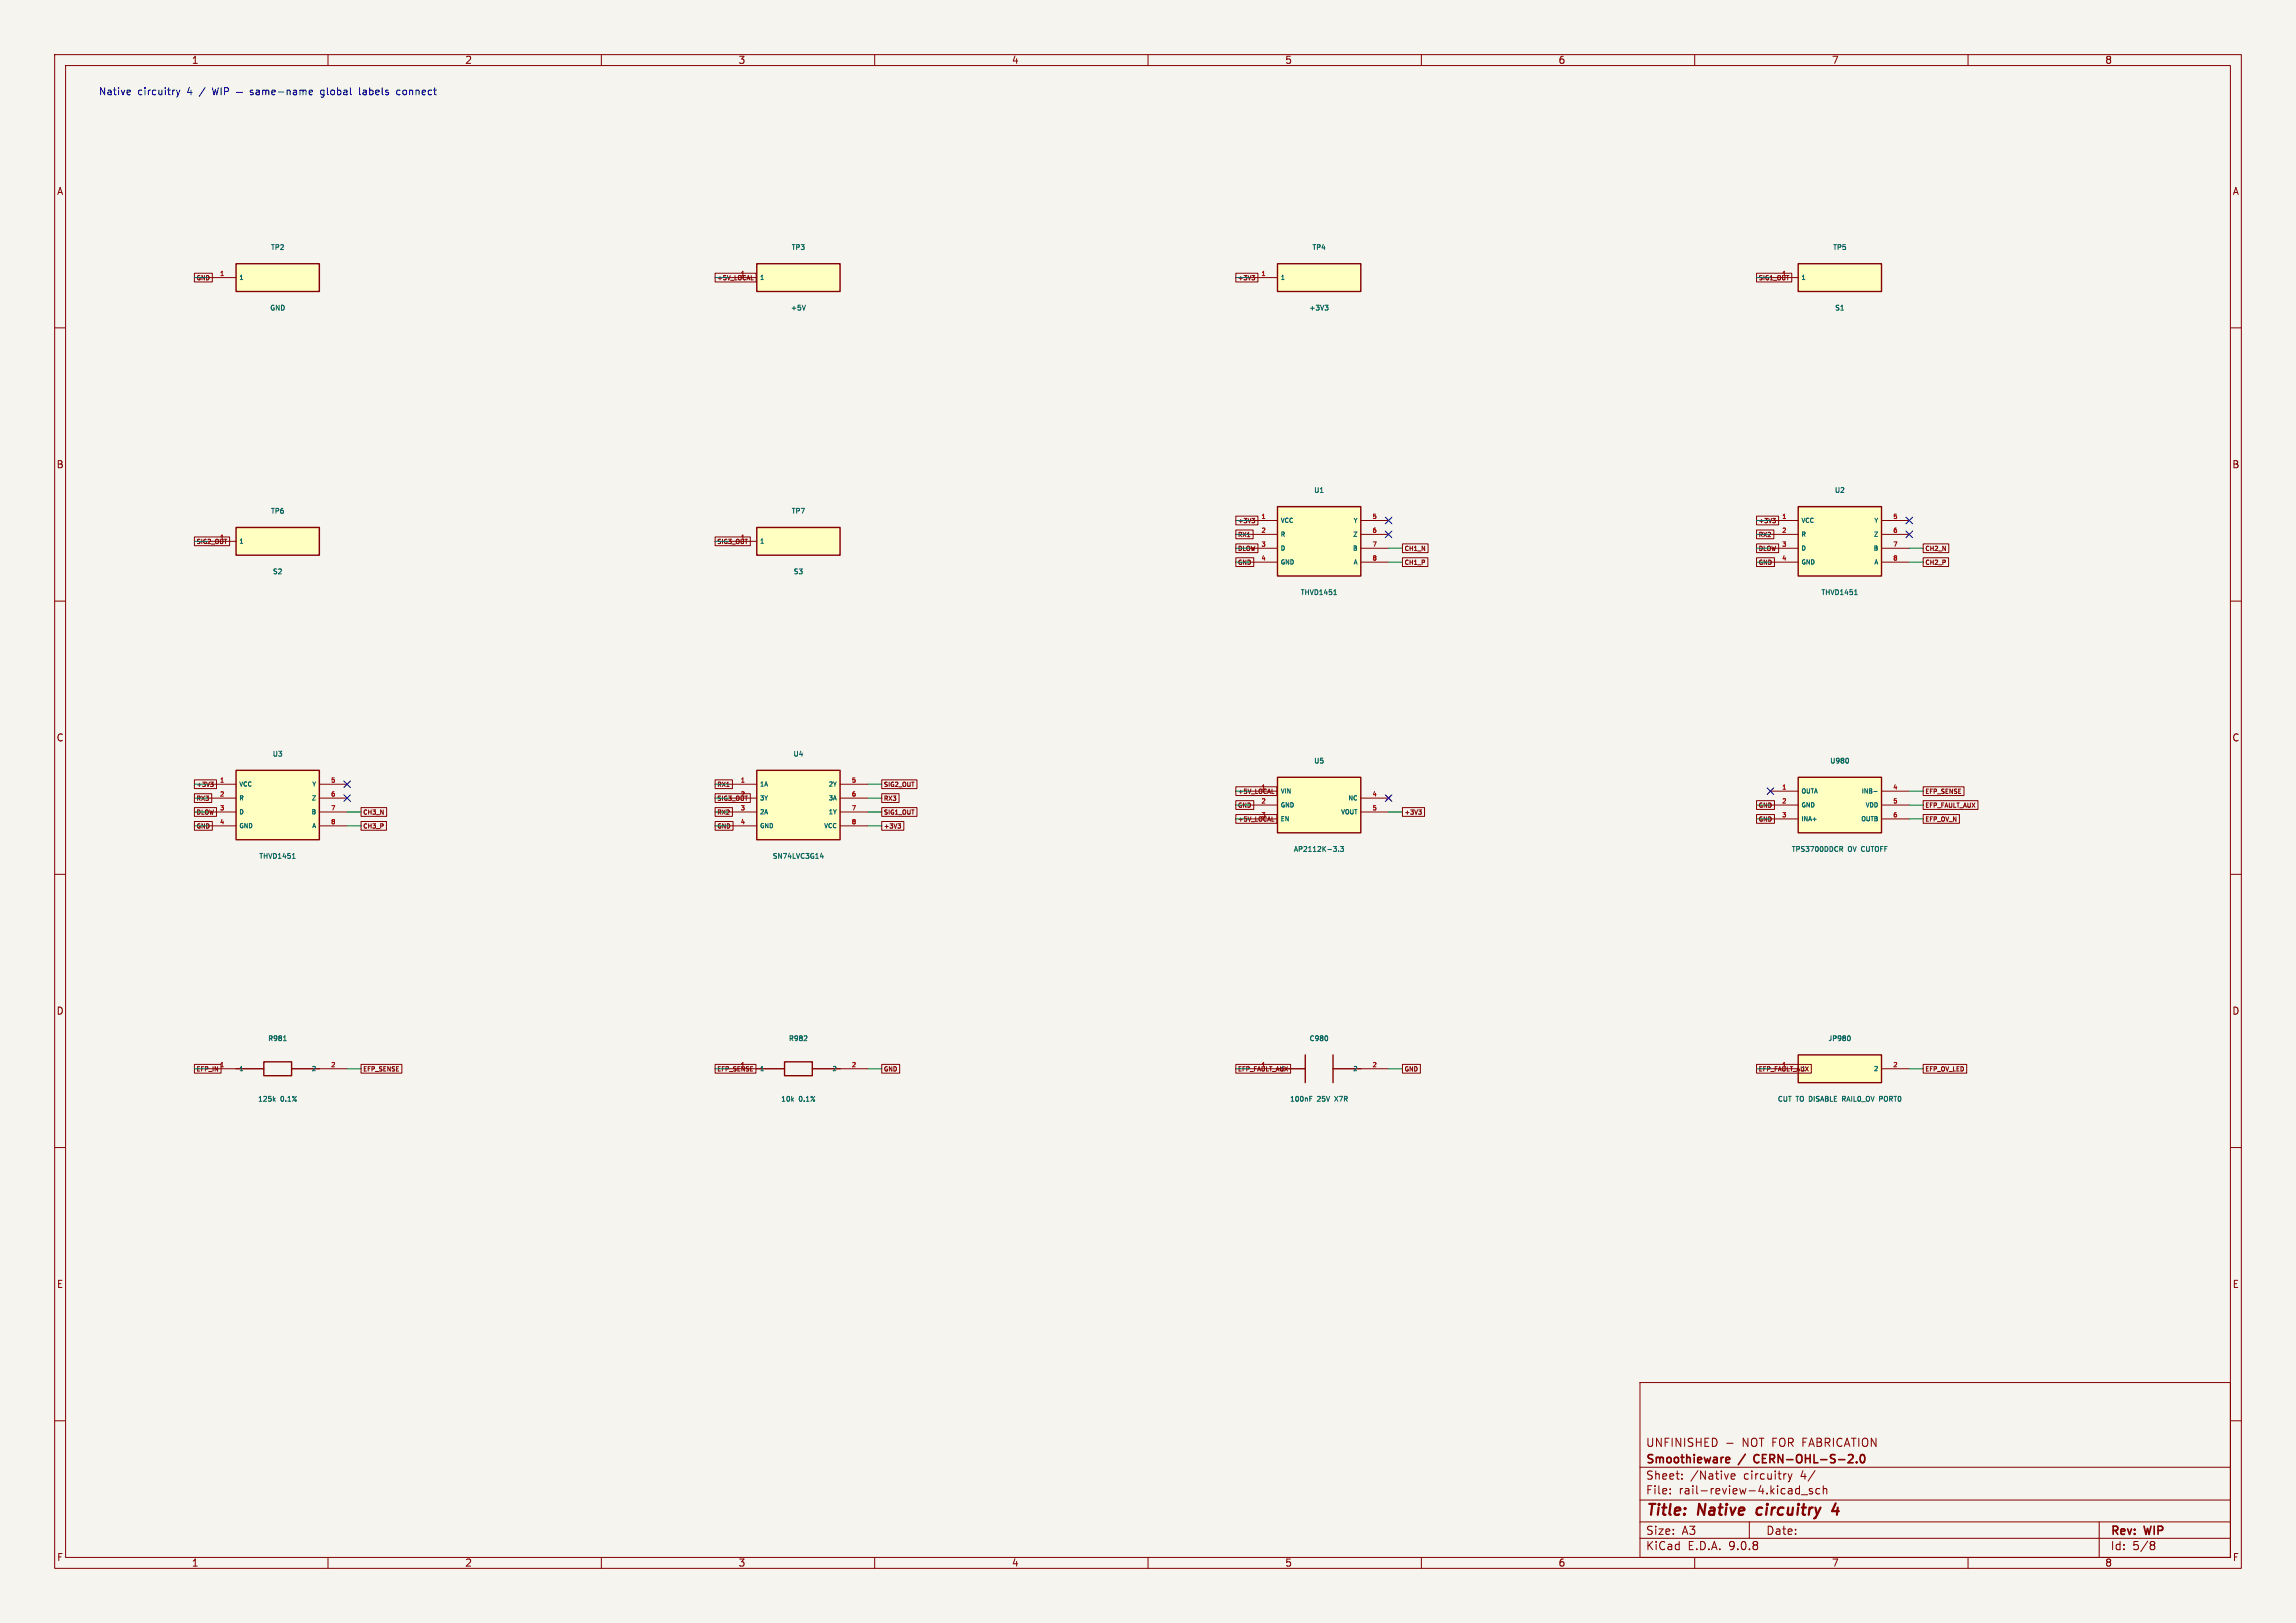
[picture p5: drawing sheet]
<svg xmlns="http://www.w3.org/2000/svg" width="420mm" height="297mm" viewBox="0 0 420 297" stroke-linecap="round" stroke-linejoin="round" font-family="sans-serif">
<defs><g id="words">
<g font-size="2.8" fill="#840000">
<text x="301" y="277.9">Title:</text>
<text x="310.6" y="277.9">Native</text>
<text x="322.2" y="277.9">circuitry</text>
</g>
<g font-size="2.1" fill="#840000">
<text x="301" y="268.2">Smoothieware</text>
<text x="301" y="265">UNFINISHED</text>
<text x="318.2" y="268.2">/</text>
<text x="318.7" y="265">NOT FOR FABRICATION</text>
<text x="321.5" y="268.2">CERN-OHL-S-2.0</text>
<text x="301" y="273.7">File:</text>
<text x="301" y="271">Sheet:</text>
<text x="307.1" y="273.7">rail-review-4.kicad_sch</text>
<text x="309.2" y="271">/Native</text>
<text x="319" y="271">circuitry</text>
<text x="329.5" y="271">4/</text>
<text x="301" y="281.1">Size:</text>
<text x="307.6" y="281.1">A3</text>
<text x="323" y="281.1">Date:</text>
<text x="386" y="281.3">Rev:</text>
<text x="392.4" y="281.3">WIP</text>
<text x="301" y="283.9">KiCad</text>
<text x="308.7" y="283.9">E.D.A.</text>
<text x="316.3" y="283.9">9.0.8</text>
<text x="386" y="283.9">Id:</text>
<text x="390.1" y="283.9">5/8</text>
</g>
<g font-size="1.8" fill="#840000">
<text x="35" y="11.9">1</text>
<text x="85" y="11.9">2</text>
<text x="135" y="11.9">3</text>
<text x="185" y="11.9">4</text>
<text x="235" y="11.9">5</text>
<text x="285" y="11.9">6</text>
<text x="335" y="11.9">7</text>
<text x="385" y="11.9">8</text>
<text x="10.3" y="35.9">A</text>
<text x="408.3" y="35.9">A</text>
<text x="10.3" y="85.9">B</text>
<text x="408.2" y="85.9">B</text>
<text x="10.3" y="135.9">C</text>
<text x="408.2" y="135.9">C</text>
<text x="10.3" y="185.9">D</text>
<text x="408.2" y="185.9">D</text>
<text x="10.3" y="235.9">E</text>
<text x="408.3" y="235.9">E</text>
<text x="10.3" y="285.9">F</text>
<text x="35" y="286.9">1</text>
<text x="85" y="286.9">2</text>
<text x="135" y="286.9">3</text>
<text x="185" y="286.9">4</text>
<text x="235" y="286.9">5</text>
<text x="285" y="286.9">6</text>
<text x="335" y="286.9">7</text>
<text x="385" y="286.9">8</text>
<text x="408.3" y="285.9">F</text>
</g>
<g font-size="1.8" fill="#0000c2">
<text x="18" y="17.6">Native</text>
<text x="25.2" y="17.6">circuitry</text>
<text x="34.4" y="17.6">4</text>
<text x="36.8" y="17.6">/</text>
<text x="59.7" y="17.6">global</text>
<text x="66.9" y="17.6">labels</text>
<text x="74" y="17.6">connect</text>
</g>
<g font-size="1.3" fill="#006464">
<text x="49.4" y="45.9">TP2</text>
<text x="144.7" y="45.9">TP3</text>
<text x="239.9" y="45.9">TP4</text>
<text x="335.2" y="45.9">TP5</text>
<text x="49.3" y="57">GND</text>
<text x="144.5" y="57">+5V</text>
<text x="239.4" y="57">+3V3</text>
<text x="335.6" y="57">S1</text>
<text x="49.4" y="94.2">TP6</text>
<text x="144.7" y="94.2">TP7</text>
<text x="240.3" y="90.4">U1</text>
<text x="335.5" y="90.4">U2</text>
<text x="49.8" y="105.3">S2</text>
<text x="145.1" y="105.3">S3</text>
<text x="237.8" y="109.1">THVD1451</text>
<text x="333" y="109.1">THVD1451</text>
<text x="49.8" y="138.6">U3</text>
<text x="145" y="138.6">U4</text>
<text x="240.3" y="139.9">U5</text>
<text x="334.7" y="139.9">U980</text>
<text x="47.3" y="157.3">THVD1451</text>
<text x="141.2" y="157.3">SN74LVC3G14</text>
<text x="236.5" y="156.1">AP2112K-3.3</text>
<text x="327.6" y="156.1">TPS3700DDCR</text>
<text x="338.1" y="156.1">OV CUTOFF</text>
<text x="48.9" y="190.7">R981</text>
<text x="144.2" y="190.7">R982</text>
<text x="239.4" y="190.7">C980</text>
<text x="334.3" y="190.7">JP980</text>
<text x="47.1" y="201.8">125k</text>
<text x="51.3" y="201.8">0.1%</text>
<text x="142.8" y="201.8">10k</text>
<text x="146.2" y="201.8">0.1%</text>
<text x="235.8" y="201.8">100nF</text>
<text x="241" y="201.8">25V</text>
<text x="244.4" y="201.8">X7R</text>
<text x="325.1" y="201.8">CUT</text>
<text x="328.6" y="201.8">TO DISABLE</text>
<text x="337.5" y="201.8">RAIL0_OV</text>
<text x="344.6" y="201.8">PORT0</text>
</g>
<g font-size="1.1" fill="#840000">
<text x="35.9" y="51.5">GND</text>
<text x="131.1" y="51.5">+5V_LOCAL</text>
<text x="135.4" y="50.5">1</text>
<text x="226.4" y="51.5">+3V3</text>
<text x="321.6" y="51.5">SIG1_OUT</text>
<text x="325.9" y="50.5">1</text>
<text x="226.4" y="95.9">+3V3</text>
<text x="321.6" y="95.9">+3V3</text>
<text x="35.9" y="99.7">SIG2_OUT</text>
<text x="40.1" y="98.8">1</text>
<text x="131.1" y="99.7">SIG3_OUT</text>
<text x="135.4" y="98.8">1</text>
<text x="226.4" y="98.5">RX1</text>
<text x="226.4" y="101">DLOW</text>
<text x="256.8" y="101">CH1_N</text>
<text x="321.6" y="101">DLOW</text>
<text x="321.6" y="98.5">RX2</text>
<text x="352.1" y="101">CH2_N</text>
<text x="226.4" y="103.6">GND</text>
<text x="256.8" y="103.6">CH1_P</text>
<text x="321.6" y="103.6">GND</text>
<text x="352.1" y="103.6">CH2_P</text>
<text x="35.9" y="146.7">RX3</text>
<text x="35.9" y="144.2">+3V3</text>
<text x="35.9" y="149.3">DLOW</text>
<text x="66.3" y="149.3">CH3_N</text>
<text x="131.1" y="149.3">RX2</text>
<text x="131.1" y="146.7">SIG3_OUT</text>
<text x="131.1" y="144.2">RX1</text>
<text x="135.4" y="145.8">2</text>
<text x="161.6" y="144.2">SIG2_OUT</text>
<text x="161.6" y="149.3">SIG1_OUT</text>
<text x="161.6" y="146.7">RX3</text>
<text x="226.4" y="145.5">+5V_LOCAL</text>
<text x="226.4" y="148">GND</text>
<text x="230.6" y="144.5">1</text>
<text x="230.6" y="149.6">3</text>
<text x="256.8" y="149.3">+3V3</text>
<text x="321.6" y="148">GND</text>
<text x="352.1" y="148">EFP_FAULT_AUX</text>
<text x="352.1" y="145.5">EFP_SENSE</text>
<text x="35.9" y="151.8">GND</text>
<text x="66.3" y="151.8">CH3_P</text>
<text x="131.1" y="151.8">GND</text>
<text x="161.6" y="151.8">+3V3</text>
<text x="226.4" y="150.5">+5V_LOCAL</text>
<text x="321.6" y="150.5">GND</text>
<text x="352.1" y="150.5">EFP_OV_N</text>
<text x="35.9" y="196.3">EFP_IN</text>
<text x="66.3" y="196.3">EFP_SENSE</text>
<text x="131.1" y="196.3">EFP_SENSE</text>
<text x="161.6" y="196.3">GND</text>
<text x="226.4" y="196.3">EFP_FAULT_AUX</text>
<text x="234.2" y="196.2">1</text>
<text x="256.8" y="196.3">GND</text>
<text x="321.6" y="196.3">EFP_FAULT_AUX</text>
<text x="329.4" y="196.2">1</text>
<text x="352.1" y="196.3">EFP_OV_LED</text>
</g>
<g font-size="1.1" fill="#a90000">
<text x="40.1" y="50.5">1</text>
<text x="230.6" y="50.5">1</text>
<text x="230.6" y="95">1</text>
<text x="250.9" y="95">5</text>
<text x="325.9" y="95">1</text>
<text x="346.2" y="95">5</text>
<text x="230.6" y="97.5">2</text>
<text x="230.6" y="100.1">3</text>
<text x="250.9" y="97.5">6</text>
<text x="250.9" y="100.1">7</text>
<text x="325.9" y="97.5">2</text>
<text x="325.9" y="100.1">3</text>
<text x="346.2" y="97.5">6</text>
<text x="346.2" y="100.1">7</text>
<text x="230.6" y="102.6">4</text>
<text x="250.9" y="102.6">8</text>
<text x="325.9" y="102.6">4</text>
<text x="346.2" y="102.6">8</text>
<text x="40.1" y="143.3">1</text>
<text x="60.4" y="143.3">5</text>
<text x="135.4" y="143.3">1</text>
<text x="155.7" y="143.3">5</text>
<text x="40.1" y="145.8">2</text>
<text x="40.1" y="148.3">3</text>
<text x="60.4" y="145.8">6</text>
<text x="60.4" y="148.3">7</text>
<text x="135.4" y="148.3">3</text>
<text x="155.7" y="145.8">6</text>
<text x="155.7" y="148.3">7</text>
<text x="230.6" y="147.1">2</text>
<text x="250.9" y="145.8">4</text>
<text x="250.9" y="148.3">5</text>
<text x="325.9" y="144.5">1</text>
<text x="325.9" y="147.1">2</text>
<text x="325.9" y="149.6">3</text>
<text x="346.2" y="144.5">4</text>
<text x="346.2" y="147.1">5</text>
<text x="346.2" y="149.6">6</text>
<text x="40.1" y="150.9">4</text>
<text x="60.4" y="150.9">8</text>
<text x="135.4" y="150.9">4</text>
<text x="155.7" y="150.9">8</text>
<text x="40.1" y="195.3">1</text>
<text x="60.4" y="195.3">2</text>
<text x="135.4" y="195.3">1</text>
<text x="155.7" y="195.3">2</text>
<text x="230.6" y="195.3">1</text>
<text x="250.9" y="195.3">2</text>
<text x="325.9" y="195.3">1</text>
<text x="346.2" y="195.3">2</text>
</g>
<g font-size="1.1" fill="#006464">
<text x="43.7" y="51.4">1</text>
<text x="138.9" y="51.4">1</text>
<text x="234.2" y="51.4">1</text>
<text x="329.4" y="51.4">1</text>
<text x="234.2" y="95.9">VCC</text>
<text x="247.4" y="95.9">Y</text>
<text x="329.4" y="95.9">VCC</text>
<text x="342.7" y="95.9">Y</text>
<text x="43.7" y="99.7">1</text>
<text x="138.9" y="99.7">1</text>
<text x="234.2" y="98.4">R</text>
<text x="234.2" y="101">D</text>
<text x="247.3" y="101">B</text>
<text x="247.4" y="98.4">Z</text>
<text x="329.4" y="98.4">R</text>
<text x="329.4" y="101">D</text>
<text x="342.6" y="101">B</text>
<text x="342.6" y="98.4">Z</text>
<text x="234.2" y="103.5">GND</text>
<text x="247.4" y="103.5">A</text>
<text x="329.4" y="103.5">GND</text>
<text x="342.7" y="103.5">A</text>
<text x="43.7" y="144.1">VCC</text>
<text x="43.7" y="146.7">R</text>
<text x="43.7" y="149.2">D</text>
<text x="56.8" y="149.2">B</text>
<text x="56.9" y="146.7">Z</text>
<text x="56.9" y="144.1">Y</text>
<text x="138.9" y="144.1">1A</text>
<text x="138.9" y="146.7">3Y</text>
<text x="138.9" y="149.2">2A</text>
<text x="151.4" y="144.1">2Y</text>
<text x="151.4" y="146.7">3A</text>
<text x="151.4" y="149.2">1Y</text>
<text x="234.2" y="145.4">VIN</text>
<text x="234.2" y="147.9">GND</text>
<text x="245.1" y="149.2">VOUT</text>
<text x="246.5" y="146.7">NC</text>
<text x="329.4" y="145.4">OUTA</text>
<text x="329.4" y="147.9">GND</text>
<text x="340.4" y="145.4">INB-</text>
<text x="341.1" y="147.9">VDD</text>
<text x="43.7" y="151.8">GND</text>
<text x="56.9" y="151.8">A</text>
<text x="138.9" y="151.8">GND</text>
<text x="150.6" y="151.8">VCC</text>
<text x="234.2" y="150.5">EN</text>
<text x="329.4" y="150.5">INA+</text>
<text x="340.3" y="150.5">OUTB</text>
<text x="43.7" y="196.2">1</text>
<text x="56.9" y="196.2">2</text>
<text x="138.9" y="196.2">1</text>
<text x="152.1" y="196.2">2</text>
<text x="247.4" y="196.2">2</text>
<text x="342.6" y="196.2">2</text>
</g>
</g></defs>
<path d="M0 0h420v297h-420z" fill="#f5f4ef" stroke="#f5f4ef" stroke-width=".18"/>
<g fill="none" stroke="#840000" stroke-width=".18">
<path d="M10 10h400v277h-400zM12 12h396v273h-396zM60 10v2M110 10v2M160 10v2M210 10v2M260 10v2M310 10v2M360 10v2M10 60h2M408 60h2M10 110h2"/>
<path d="M408 110h2M10 160h2M408 160h2M10 210h2M408 210h2M300 253h108v32h-108zM10 260h2M300 278.5h108M300 274.5h108M300 268.5h108M305.5 273.2v.2M305.5 272.5v.1"/>
<path d="M307.7 270.5v.2M307.7 269.8v.1M315.9 264.1h1.1M316.7 270.2l.7-.2-.1-.2-.4-.1-.2 .2v.7h.6M320 278.5v3M327.1 269.7l.3 1M327.4 270.7l-.3 .5M327.8 269.7l-.4 1M328.7 272.4l.5 .1M329.2 271.9v1.5M329.2 273.3l-.5 .1M329.5 273.5h1.2"/>
<path d="M331.5 272.5l-.3-.1-.3 .2 .1 .2 .5 .2v.3h-.6M332.9 272.5l-.5-.1-.2 .3v.4l.1 .2h.6M333.5 272.5l.2-.1 .4 .1 .1 .9M333.5 271.9v1.5M384 278.5v6.5M408 260h2M60 285v2M110 285v2M160 285v2M210 285v2M260 285v2M300 281.5h108"/>
<path d="M310 285v2M360 285v2M393.6 282.1l.4 .1 .2 .2-.3 .3M393.6 282.7h.3M393.9 282.7l.2 .2 .1 .4-.2 .2-.4 .1"/>
</g>
<path d="M321.5 276.1l-.2 .7 .3 .4M335.8 275.1l-.7 1.4h1.3M336.2 275.9l-.2 1.3" fill="none" stroke="#840000" stroke-width=".4"/>
<path d="M315.9 266.7l.4 .1 .1 .2-.7 .2M316.3 267.6l-.4 .1M321 266.4l-.2 .4 .2 .7M338 267.7h1M338.9 266.3v.5M339.6 267.5v.2M340.4 266.3l.2-.1a.8 .8 0 0 1 .5 .7 .8 .8 0 0 1-.5 .8l-.2-.2-.1-.4z" fill="none" stroke="#840000" stroke-width=".3"/>
<path d="M328.9 142.2h15.3v10.2h-15.3z" fill="#ffffc2"/>
<path d="M328.9 142.2h15.3v10.2h-15.3z" fill="none" stroke="#840000" stroke-width=".25"/>
<path d="M323.8 144.8h5.1M323.8 147.3h5.1M323.8 149.9h5.1M344.2 144.8h5M344.2 147.3h5M344.2 149.9h5" fill="none" stroke="#840000" stroke-width=".18"/>
<path d="M338 138.8l.1 .3-.1 .5M336.5 154.9h.4l.2 .2-.1 .2-.5 .1M336.8 155.4l.3 .4M342.8 144.8h.6" fill="none" stroke="#006464" stroke-width=".18"/>
<path d="M138.4 141h15.3v12.7h-15.3z" fill="#ffffc2"/>
<path d="M138.4 141h15.3v12.7h-15.3zM138.4 195.6h5.1M143.5 194.3h5.1v2.6h-5.1zM148.6 195.6h5.1" fill="none" stroke="#840000" stroke-width=".25"/>
<path d="M133.3 143.5h5.1M133.3 146.1h5.1M133.3 148.6h5.1M133.3 151.1h5.1M153.7 143.5h5M153.7 146.1h5M153.7 148.6h5M153.7 151.1h5M133.3 195.6h5.1M153.7 195.6h5" fill="none" stroke="#840000" stroke-width=".18"/>
<path d="M150.3 156.1l-.2 .7h.5M150.5 156.5v.6M147.5 189.6l.1 .3-.5 .5h.5" fill="none" stroke="#006464" stroke-width=".18"/>
<path d="M233.7 142.2h15.2v10.2h-15.2z" fill="#ffffc2"/>
<path d="M233.7 142.2h15.2v10.2h-15.2zM233.7 195.6h5.1M238.8 193v5.1M243.8 195.6h5.1M243.8 193v5.1" fill="none" stroke="#840000" stroke-width=".25"/>
<path d="M228.6 144.8h5.1M228.6 147.3h5.1M228.6 149.9h5.1M248.9 146.1h5.1M248.9 148.6h5.1M253.6 145.7l.8 .7M254.4 145.7l-.8 .7M228.6 195.6h5.1M248.9 195.6h5.1" fill="none" stroke="#840000" stroke-width=".18"/>
<path d="M243.9 154.9h.6l-.3 .4M244.3 155.3l.2 .1-.2 .4M244.9 155.7v.1M245.2 154.9h.6l-.3 .4h.2v.4h-.5M242.8 189.6v.8M239.6 201.1h.3M239.6 200.6h.4" fill="none" stroke="#006464" stroke-width=".18"/>
<path d="M233.7 92.7h15.2v12.7h-15.2z" fill="#ffffc2"/>
<path d="M233.7 92.7h15.2v12.7h-15.2z" fill="none" stroke="#840000" stroke-width=".25"/>
<path d="M228.6 95.3h5.1M228.6 97.8h5.1M248.9 95.3h5.1M248.9 97.8h5.1M228.6 100.3h5.1M228.6 102.9h5.1M248.9 100.3h5.1M248.9 102.9h5.1" fill="none" stroke="#840000" stroke-width=".18"/>
<path d="M244 108.8h.5M244.1 108l.1-.1v.9" fill="none" stroke="#006464" stroke-width=".18"/>
<path d="M233.7 48.3h15.2v5h-15.2z" fill="#ffffc2"/>
<path d="M233.7 48.3h15.2v5h-15.2z" fill="none" stroke="#840000" stroke-width=".25"/>
<path d="M228.6 50.8h5.1" fill="none" stroke="#840000" stroke-width=".18"/>
<path d="M242.4 55.8h.5l-.3 .4 .3 .1v.3l-.1 .1h-.3" fill="none" stroke="#006464" stroke-width=".18"/>
<path d="M138.4 96.5h15.3v5.1h-15.3z" fill="#ffffc2"/>
<path d="M138.4 96.5h15.3v5.1h-15.3z" fill="none" stroke="#840000" stroke-width=".25"/>
<path d="M133.3 99.1h5.1" fill="none" stroke="#840000" stroke-width=".18"/>
<path d="M138.4 48.3h15.3v5h-15.3z" fill="#ffffc2"/>
<path d="M138.4 48.3h15.3v5h-15.3z" fill="none" stroke="#840000" stroke-width=".25"/>
<path d="M133.3 50.8h5.1" fill="none" stroke="#840000" stroke-width=".18"/>
<path d="M147.3 55.8l-.3 .9" fill="none" stroke="#006464" stroke-width=".18"/>
<path d="M328.9 48.3h15.3v5h-15.3z" fill="#ffffc2"/>
<path d="M328.9 48.3h15.3v5h-15.3z" fill="none" stroke="#840000" stroke-width=".25"/>
<path d="M323.8 50.8h5.1" fill="none" stroke="#840000" stroke-width=".18"/>
<path d="M328.9 92.7h15.3v12.7h-15.3z" fill="#ffffc2"/>
<path d="M328.9 92.7h15.3v12.7h-15.3z" fill="none" stroke="#840000" stroke-width=".25"/>
<path d="M323.8 95.3h5.1M323.8 97.8h5.1M344.2 95.3h5M344.2 97.8h5M323.8 100.3h5.1M323.8 102.9h5.1M344.2 100.3h5M344.2 102.9h5" fill="none" stroke="#840000" stroke-width=".18"/>
<path d="M339.2 108.8h.5M339.4 108l.1-.1v.9" fill="none" stroke="#006464" stroke-width=".18"/>
<path d="M328.9 193h15.3v5.1h-15.3z" fill="#ffffc2"/>
<path d="M328.9 193h15.3v5.1h-15.3z" fill="none" stroke="#840000" stroke-width=".25"/>
<path d="M323.8 195.6h5.1M344.2 195.6h5" fill="none" stroke="#840000" stroke-width=".18"/>
<path d="M338.2 189.5a.56 .56 0 0 1 0 .9M337 201.1h.4M337.4 200.6h-.4v.9M343.8 200.6l.4 .1M344.2 201.1h-.4" fill="none" stroke="#006464" stroke-width=".18"/>
<path d="M43.2 141h15.2v12.7h-15.2z" fill="#ffffc2"/>
<path d="M43.2 141h15.2v12.7h-15.2z" fill="none" stroke="#840000" stroke-width=".25"/>
<path d="M38.1 143.5h5.1M38.1 146.1h5.1M38.1 148.6h5.1M38.1 151.1h5.1M58.4 143.5h5.1M58.4 146.1h5.1M58.4 148.6h5.1M58.4 151.1h5.1" fill="none" stroke="#840000" stroke-width=".18"/>
<path d="M53.5 157.1h.5M53.6 156.3l.1-.1v.9" fill="none" stroke="#006464" stroke-width=".18"/>
<path d="M43.2 48.3h15.2v5h-15.2z" fill="#ffffc2"/>
<path d="M43.2 48.3h15.2v5h-15.2z" fill="none" stroke="#840000" stroke-width=".25"/>
<path d="M38.1 50.8h5.1" fill="none" stroke="#840000" stroke-width=".18"/>
<path d="M43.2 96.5h15.2v5.1h-15.2z" fill="#ffffc2"/>
<path d="M43.2 96.5h15.2v5.1h-15.2zM43.2 195.6h5.1M48.3 194.3h5v2.6h-5zM53.3 195.6h5.1" fill="none" stroke="#840000" stroke-width=".25"/>
<g fill="none" stroke="#840000" stroke-width=".18">
<path d="M35.6 50h3.2v1.6h-3.2zM130.8 50h7.5v1.6h-7.5zM137.4 51.2h.4M226.1 50h4v1.6h-4zM229 50.4h.5l-.3 .3 .3 .1v.3l-.4 .1M321.3 50h6.5v1.6h-6.5zM35.6 98.3h6.4v1.6h-6.4zM38.1 99.1h5.1M130.8 98.3h6.5v1.6h-6.5zM226.1 97h3.1v1.6h-3.1zM226.1 99.5h4v1.6h-4zM226.1 94.4h4v1.7h-4z"/>
<path d="M229 94.9h.5l-.3 .3 .3 .1v.2l-.4 .2M256.5 99.5h4.7v1.6h-4.7zM321.3 99.5h4.1v1.6h-4.1zM321.3 97h3.2v1.6h-3.2zM321.3 94.4h4.1v1.7h-4.1zM324.3 94.9h.5l-.3 .3 .2 .1 .1 .2-.4 .2M351.8 99.5h4.7v1.6h-4.7zM226.1 102.1h3.2v1.6h-3.2zM256.5 102.1h4.7v1.6h-4.7zM321.3 102.1h3.3v1.6h-3.3zM351.8 102.1h4.6v1.6h-4.6zM35.6 145.2h3.1v1.7h-3.1z"/>
<path d="M35.6 142.7h4v1.6h-4zM35.6 150.3h3.2v1.6h-3.2zM35.6 147.8h4v1.6h-4zM38.5 143.1h.5l-.3 .3 .3 .1v.3l-.4 .1M66 147.8h4.7v1.6h-4.7zM66 150.3h4.7v1.6h-4.7zM130.8 147.8h3.2v1.6h-3.2zM130.8 145.2h6.5v1.7h-6.5zM130.8 150.3h3.3v1.6h-3.3zM130.8 142.7h3.2v1.6h-3.2zM161.3 142.7h6.4v1.6h-6.4zM161.3 150.3h4v1.6h-4z"/>
<path d="M161.3 147.8h6.4v1.6h-6.4zM161.3 145.2h3.2v1.7h-3.2zM164.2 150.7h.5l-.2 .4h.2v.3l-.3 .1M226.1 144h7.5v1.6h-7.5zM226.1 149.1h7.5v1.6h-7.5zM226.1 146.5h3.2v1.6h-3.2zM232.7 145.2h.4M232.7 150.3h.4M256.5 147.8h4.1v1.6h-4.1zM259.5 148.2h.5l-.3 .3 .2 .1 .1 .3-.4 .1M321.3 146.5h3.3v1.6h-3.3zM321.3 149.1h3.3v1.6h-3.3z"/>
<path d="M351.8 146.5h10v1.6h-10zM351.8 149.1h6.6v1.6h-6.6zM351.8 144h7.5v1.6h-7.5zM35.6 194.8h4.8v1.6h-4.8zM38.1 195.6h5.1M58.4 195.6h5.1M66 194.8h7.5v1.6h-7.5zM130.8 194.8h7.5v1.6h-7.5zM161.3 194.8h3.3v1.6h-3.3zM226.1 194.8h10v1.6h-10zM256.5 194.8h3.3v1.6h-3.3zM321.3 194.8h10v1.6h-10z"/>
<path d="M351.8 194.8h8v1.6h-8z"/>
</g>
<path d="M51.9 190.4h.5M50.1 201.2l.2 .3M50.3 200.9l-.3 .4" fill="none" stroke="#006464" stroke-width=".18"/>
<g fill="none" stroke="#009600" stroke-width=".18">
<path d="M35.6 50.8h2.5M130.8 50.8h2.5M226.1 50.8h2.5M321.3 50.8h2.5M35.6 99.1h2.5M130.8 99.1h2.5M226.1 97.8h2.5M226.1 95.3h2.5M321.3 97.8h2.5M321.3 95.3h2.5M226.1 100.3h2.5M226.1 102.9h2.5"/>
<path d="M254 100.3h2.5M254 102.9h2.5M321.3 100.3h2.5M321.3 102.9h2.5M349.2 100.3h2.6M349.2 102.9h2.6M35.6 146.1h2.5M35.6 148.6h2.5M35.6 151.1h2.5M35.6 143.5h2.5M63.5 148.6h2.5M63.5 151.1h2.5"/>
<path d="M130.8 146.1h2.5M130.8 148.6h2.5M130.8 151.1h2.5M130.8 143.5h2.5M158.7 146.1h2.6M158.7 148.6h2.6M158.7 151.1h2.6M158.7 143.5h2.6M226.1 144.8h2.5M226.1 147.3h2.5M226.1 149.9h2.5M254 148.6h2.5"/>
<path d="M321.3 147.3h2.5M321.3 149.9h2.5M349.2 144.8h2.6M349.2 147.3h2.6M349.2 149.9h2.6M35.6 195.6h2.5M63.5 195.6h2.5M130.8 195.6h2.5M158.7 195.6h2.6M226.1 195.6h2.5M254 195.6h2.5M321.3 195.6h2.5"/>
<path d="M349.2 195.6h2.6"/>
</g>
<g fill="none" stroke="#000084" stroke-width=".18">
<path d="M253.4 97.2l1.2 1.2M253.4 94.6l1.2 1.3M254.6 97.2l-1.2 1.2M254.6 94.6l-1.2 1.3M348.6 94.6l1.3 1.3M348.6 97.2l1.3 1.2M349.9 94.6l-1.3 1.3M349.9 97.2l-1.3 1.2M62.9 145.4l1.2 1.3M62.9 142.9l1.2 1.2M64.1 145.4l-1.2 1.3M64.1 142.9l-1.2 1.2"/>
<path d="M253.4 145.4l1.2 1.3M254.6 145.4l-1.2 1.3M323.2 144.2l1.3 1.2M324.5 144.2l-1.3 1.2"/>
</g>
<g fill="none" stroke="#0000c2" stroke-width=".18">
<path d="M23.7 16.5l.2 .3-.7 .1M23.8 17.3h-.1M32.3 16.5l.3 .8M32.6 17.3l-.3 .5M32.9 16.5l-.3 .8M38.8 16l.3 1.3 .3-.9 .2 .9 .4-1.3M40.4 16v1.3M41.1 16.7h.6l.1-.2-.1-.3-.6-.2v1.3M43.2 16.9h1.1M46.3 16.5h-.3l-.2 .2v.1l.5 .2v.3h-.5M46.9 16.5h.5v.8M47.4 16.8h-.4l-.2 .2 .2 .3h.4"/>
<path d="M48.1 16.6l.3-.1 .2 .2M48.1 16.5v.8M48.6 16.7l.2-.2h.3l.1 .8M48.6 16.7v.6M49.7 16.9l.7-.1-.1-.3h-.4l-.2 .2 .1 .6h.5M50.9 16.8h1M52.5 16.6l.2-.1h.3l.1 .8M52.5 16.5v.8M53.7 16.5h.5l.1 .8M54.3 16.8h-.5l-.2 .2 .2 .3h.5M54.9 16.6l.3-.1 .2 .2M54.9 16.5v.8"/>
<path d="M55.4 16.7l.2-.2h.3l.1 .8M55.4 16.7v.6M56.5 16.9l.7-.1-.1-.3h-.4l-.2 .2 .1 .6h.5M58.7 17.7h.4M59.1 16.5h-.3l-.2 .2 .1 .5 .4 .1M65.8 16v1.2l.2 .1M66.4 16.9v.4M73.2 16.5h-.4l-.2 .2 .1 .6h.5"/>
</g>
<use href="#words"/>
</svg>
